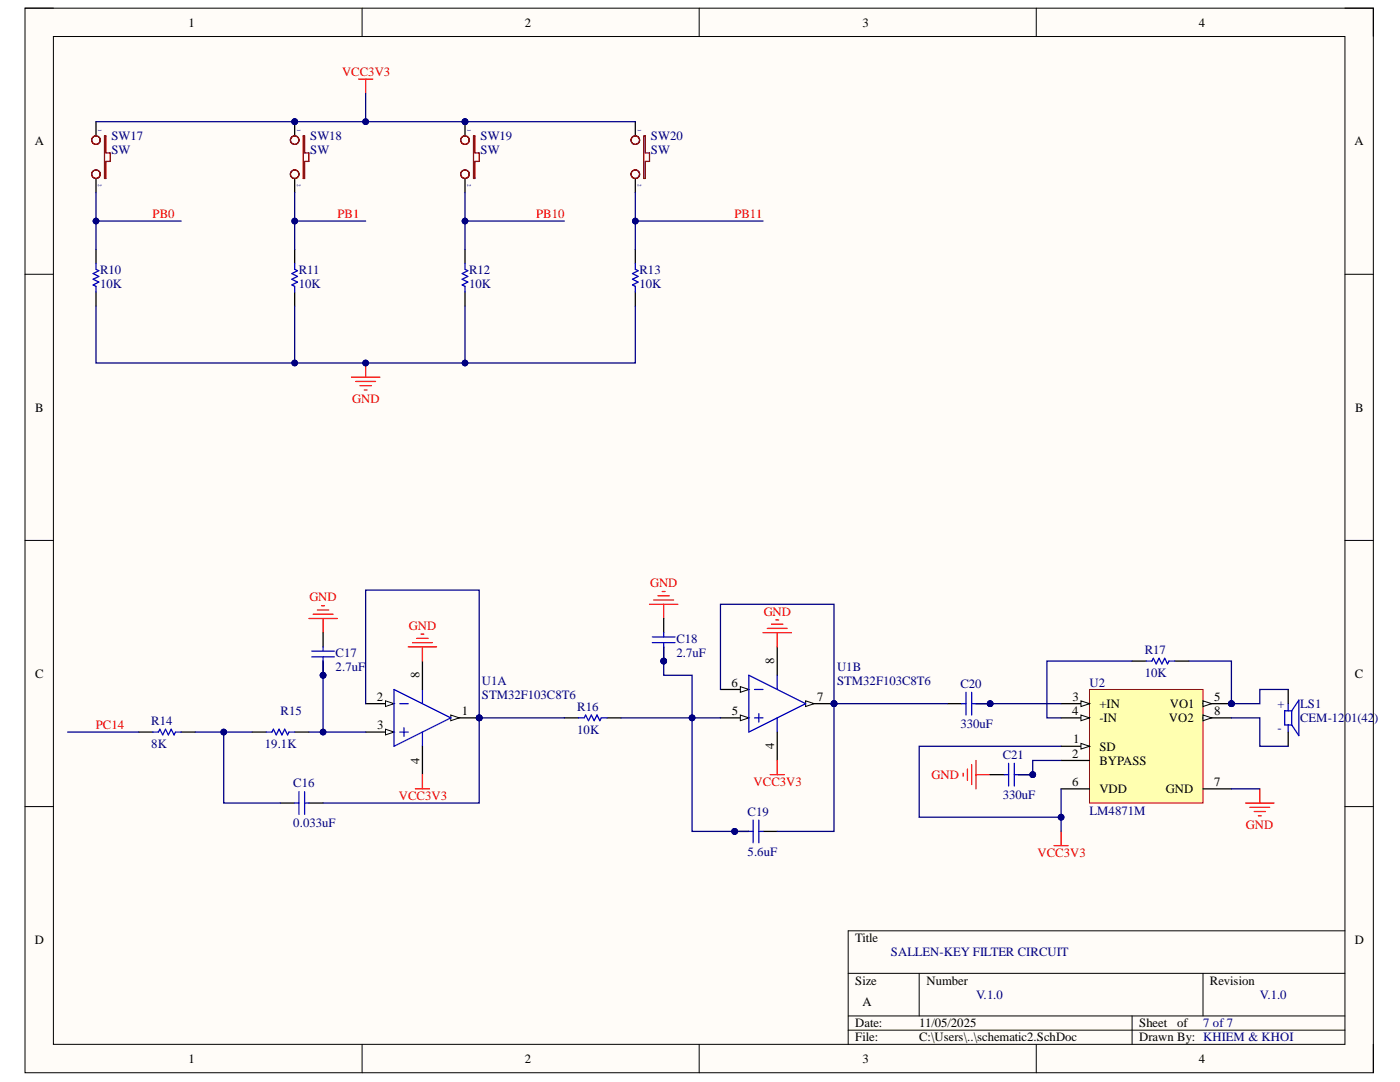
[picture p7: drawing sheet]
<svg xmlns="http://www.w3.org/2000/svg" width="279mm" height="216mm" viewBox="0 0 279 216" stroke-linecap="round" stroke-linejoin="round" font-family="sans-serif">
<defs><g id="words">
<g font-size="2.5">
<text x="37.6" y="5.3">1</text>
<text x="104.7" y="5.3">2</text>
<text x="172.1" y="5.3">3</text>
<text x="239.3" y="5.3">4</text>
<text x="6.9" y="29">A</text>
<text x="270.3" y="29">A</text>
<text x="7" y="82.1">B</text>
<text x="270.5" y="82.1">B</text>
<text x="7" y="135.2">C</text>
<text x="83.7" y="135.3" transform="rotate(-90 83.7 135.3)">8</text>
<text x="146" y="137">6</text>
<text x="154.5" y="132.4" transform="rotate(-90 154.5 132.4)">8</text>
<text x="270.4" y="135.2">C</text>
<text x="75.2" y="139.9">2</text>
<text x="92.2" y="142.7">1</text>
<text x="146.1" y="142.7">5</text>
<text x="163.1" y="139.9">7</text>
<text x="214" y="142.7">4</text>
<text x="214.1" y="139.9">3</text>
<text x="219.4" y="141.2">+IN</text>
<text x="233.4" y="141.2">VO1</text>
<text x="242.3" y="139.9">5</text>
<text x="242.3" y="142.7">8</text>
<text x="75.3" y="145.5">3</text>
<text x="154.5" y="149.5" transform="rotate(-90 154.5 149.5)">4</text>
<text x="214.2" y="148.3">1</text>
<text x="219.4" y="144.1">-IN</text>
<text x="219.4" y="149.8">SD</text>
<text x="233.3" y="144.1">VO2</text>
<text x="83.7" y="152.4" transform="rotate(-90 83.7 152.4)">4</text>
<text x="214" y="151.2">2</text>
<text x="219.4" y="152.6">BYPASS</text>
<text x="214" y="156.9">6</text>
<text x="219.4" y="158.2">VDD</text>
<text x="232.7" y="158.2">GND</text>
<text x="242.3" y="156.9">7</text>
<text x="6.9" y="188.3">D</text>
<text x="170.7" y="188">Title</text>
<text x="270.4" y="188.3">D</text>
<text x="170.7" y="196.5">Size</text>
<text x="184.9" y="196.5">Number</text>
<text x="241.5" y="196.5">Revision</text>
<text x="172.1" y="200.8">A</text>
<text x="170.7" y="205">Date:</text>
<text x="170.7" y="207.8">File:</text>
<text x="183.5" y="205">11/05/2025</text>
<text x="183.5" y="207.8">C:\Users\..\schematic2.SchDoc</text>
<text x="227.3" y="205">Sheet</text>
<text x="227.3" y="207.8">Drawn By: KHIEM &amp; KHOI</text>
<text x="235" y="205">of</text>
<text x="37.6" y="212.1">1</text>
<text x="104.7" y="212.1">2</text>
<text x="172.1" y="212.1">3</text>
<text x="239.3" y="212.1">4</text>
</g>
<g font-size="2.5" fill="#f00">
<text x="68.3" y="15.2">VCC3V3</text>
<text x="30.4" y="43.5">PB0</text>
<text x="67.3" y="43.5">PB1</text>
<text x="107" y="43.5">PB10</text>
<text x="146.6" y="43.5">PB11</text>
<text x="70.3" y="80.3">GND</text>
<text x="129.7" y="117.2">GND</text>
<text x="61.7" y="120">GND</text>
<text x="81.6" y="125.7">GND</text>
<text x="152.4" y="122.9">GND</text>
<text x="19.1" y="145.5">PC14</text>
<text x="185.9" y="155.4">GND</text>
<text x="79.6" y="159.7">VCC3V3</text>
<text x="150.4" y="156.9">VCC3V3</text>
<text x="248.7" y="165.3">GND</text>
<text x="207.1" y="171">VCC3V3</text>
</g>
<g font-size="2.5" fill="#000080">
<text x="22.2" y="28">SW17</text>
<text x="61.9" y="28">SW18</text>
<text x="95.9" y="28">SW19</text>
<text x="129.9" y="28">SW20</text>
<text x="22.2" y="30.8">SW</text>
<text x="61.9" y="30.8">SW</text>
<text x="95.9" y="30.8">SW</text>
<text x="129.9" y="30.8">SW</text>
<text x="20" y="57.4">10K</text>
<text x="20" y="54.6">R10</text>
<text x="59.6" y="57.4">10K</text>
<text x="59.6" y="54.6">R11</text>
<text x="93.6" y="57.4">10K</text>
<text x="93.6" y="54.6">R12</text>
<text x="127.6" y="57.4">10K</text>
<text x="127.6" y="54.6">R13</text>
<text x="67" y="131.1">C17</text>
<text x="135" y="131.1">2.7uF</text>
<text x="135" y="128.2">C18</text>
<text x="228.4" y="130.5">R17</text>
<text x="67" y="133.9">2.7uF</text>
<text x="96.2" y="136.8">U1A</text>
<text x="167" y="133.9">U1B</text>
<text x="167" y="136.8">STM32F103C8T6</text>
<text x="191.7" y="137.3">C20</text>
<text x="217.5" y="137">U2</text>
<text x="228.4" y="135.1">10K</text>
<text x="56" y="142.7">R15</text>
<text x="96.2" y="139.5">STM32F103C8T6</text>
<text x="115.2" y="141.8">R16</text>
<text x="254.9" y="141.2">+</text>
<text x="259.5" y="141.2">LS1</text>
<text x="30.2" y="149.2">8K</text>
<text x="30.2" y="144.7">R14</text>
<text x="52.9" y="149.2">19.1K</text>
<text x="115.2" y="146.4">10K</text>
<text x="191.7" y="145.2">330uF</text>
<text x="254.9" y="146">-</text>
<text x="259.5" y="144.1">CEM-1201(42)</text>
<text x="200.1" y="151.5">C21</text>
<text x="58.5" y="157.1">C16</text>
<text x="200.1" y="159.4">330uF</text>
<text x="58.5" y="165.1">0.033uF</text>
<text x="149.2" y="162.8">C19</text>
<text x="217.5" y="162.5">LM4871M</text>
<text x="149.2" y="170.8">5.6uF</text>
<text x="177.8" y="190.8">SALLEN-KEY FILTER CIRCUIT</text>
<text x="194.8" y="199.3">V.1.0</text>
<text x="251.5" y="199.3">V.1.0</text>
<text x="240.1" y="205">7 of 7</text>
</g>
<g font-size="1" fill="#000080">
<text x="19.6" y="25.7" transform="rotate(90 19.6 25.7)">1</text>
<text x="59.3" y="25.7" transform="rotate(90 59.3 25.7)">1</text>
<text x="93.3" y="25.7" transform="rotate(90 93.3 25.7)">1</text>
<text x="127.3" y="25.7" transform="rotate(90 127.3 25.7)">1</text>
<text x="19.6" y="36.8" transform="rotate(90 19.6 36.8)">2</text>
<text x="59.3" y="36.8" transform="rotate(90 59.3 36.8)">2</text>
<text x="93.3" y="36.8" transform="rotate(90 93.3 36.8)">2</text>
<text x="127.3" y="36.8" transform="rotate(90 127.3 36.8)">2</text>
</g>
</g></defs>
<path d="M5 1.6h269.1v212.5h-269.1z" fill-rule="evenodd" fill="#fffcf8"/>
<path d="M5 1.6h269.1v212.5h-269.1z" fill="none" stroke="#000" stroke-width=".2"/>
<path d="M10.7 7.3h257.7v201.1h-257.7z" fill-rule="evenodd" fill="#fffcf8"/>
<g fill="none" stroke="#000" stroke-width=".2">
<path d="M5 1.6h5.7M10.7 7.3h257.7v201.1h-257.7zM72.3 1.6v5.7M139.5 1.6v5.7M206.8 1.6v5.7M268.4 1.6h5.7v5.7M5 54.7h5.7M268.4 54.7h5.7M5 107.8h5.7M268.4 107.8h5.7M5 160.9h5.7M268.4 161h5.7"/>
<path d="M169.3 194.2h99.1M183.4 194.2v8.5M240.1 194.2v8.5M268.4 185.7h-99.1v22.7M72.3 208.4v5.7M139.5 208.4v5.7M169.3 202.7h99.1M169.3 205.6h99.1M206.8 208.4v5.7M225.9 202.7v5.7M274.1 208.4v5.7"/>
</g>
<circle cx="95.6" cy="143.2" r=".57" fill="#000080"/>
<circle cx="95.6" cy="143.2" r=".57" fill="none" stroke="#000080" stroke-width=".2"/>
<path d="M73 146.1h5.6" fill="none" stroke="#000" stroke-width=".25"/>
<path d="M76.9 145.5l1.7 .6-1.7 .5z" fill="#f8fcff"/>
<path d="M76.9 145.5l1.7 .6-1.7 .5z" fill="none" stroke="#000" stroke-width=".2"/>
<path d="M73 140.4h5.6" fill="none" stroke="#000" stroke-width=".25"/>
<path d="M76.9 139.8l1.7 .6-1.7 .6z" fill="#f8fcff"/>
<path d="M76.9 139.8l1.7 .6-1.7 .6z" fill="none" stroke="#000" stroke-width=".2"/>
<path d="M90 143.2h5.6" fill="none" stroke="#000" stroke-width=".25"/>
<path d="M90 142.7l1.7 .5-1.7 .6z" fill="#f8fcff"/>
<path d="M90 142.7l1.7 .5-1.7 .6z" fill="none" stroke="#000" stroke-width=".2"/>
<circle cx="95.6" cy="143.2" r=".57" fill="#000080"/>
<circle cx="95.6" cy="143.2" r=".57" fill="none" stroke="#000080" stroke-width=".2"/>
<path d="M78.6 137.6l11.4 5.6-11.4 5.7zM84.3 137.6v2.8M79.8 140.4h1.7M79.8 146.1h1.7M80.6 145.2v1.7M84.3 146.1v2.8" fill="none" stroke="#00f" stroke-width=".25"/>
<path d="M84.3 131.9v5.7M84.3 148.9v5.7" fill="none" stroke="#000" stroke-width=".25"/>
<circle cx="166.4" cy="140.4" r=".57" fill="#000080"/>
<circle cx="166.4" cy="140.4" r=".57" fill="none" stroke="#000080" stroke-width=".2"/>
<path d="M160.8 140.4h5.6" fill="none" stroke="#000" stroke-width=".25"/>
<path d="M160.8 139.8l1.7 .6-1.7 .6z" fill="#f8fcff"/>
<path d="M160.8 139.8l1.7 .6-1.7 .6z" fill="none" stroke="#000" stroke-width=".2"/>
<circle cx="166.4" cy="140.4" r=".57" fill="#000080"/>
<circle cx="166.4" cy="140.4" r=".57" fill="none" stroke="#000080" stroke-width=".2"/>
<path d="M143.8 143.2h5.6" fill="none" stroke="#000" stroke-width=".25"/>
<path d="M147.7 142.7l1.7 .5-1.7 .6z" fill="#f8fcff"/>
<path d="M147.7 142.7l1.7 .5-1.7 .6z" fill="none" stroke="#000" stroke-width=".2"/>
<path d="M143.8 137.6h5.6" fill="none" stroke="#000" stroke-width=".25"/>
<path d="M147.7 137l1.7 .6-1.7 .5z" fill="#f8fcff"/>
<path d="M147.7 137l1.7 .6-1.7 .5z" fill="none" stroke="#000" stroke-width=".2"/>
<path d="M149.4 134.7l11.4 5.7-11.4 5.7zM150.6 137.6h1.7M155.1 134.7v2.9M150.6 143.2h1.7M151.4 142.4v1.7M155.1 143.2v2.9" fill="none" stroke="#00f" stroke-width=".25"/>
<path d="M19.2 24.3v2.8M19.2 35.6v2.8M126.8 24.3v2.8M126.8 35.6v2.8M155.1 129.1v5.6M155.1 146.1v5.6" fill="none" stroke="#000" stroke-width=".25"/>
<g fill="none" stroke="#800000" stroke-width=".25">
<path d="M20.9 27.1h.2v3.4h.9v1.7h-.9v3.4h-.2zM128.5 27.1h.3v3.4h.8v1.7h-.8v3.4h-.3z"/>
<circle cx="19.2" cy="28" r=".85"/>
<circle cx="19.2" cy="34.8" r=".85"/>
<circle cx="126.8" cy="34.8" r=".85"/>
<circle cx="126.8" cy="28" r=".85"/>
</g>
<circle cx="58.8" cy="24.3" r=".57" fill="#000080"/>
<circle cx="58.8" cy="24.3" r=".57" fill="none" stroke="#000080" stroke-width=".2"/>
<path d="M58.8 24.3v2.8" fill="none" stroke="#000" stroke-width=".25"/>
<circle cx="58.8" cy="24.3" r=".57" fill="#000080"/>
<circle cx="58.8" cy="24.3" r=".57" fill="none" stroke="#000080" stroke-width=".2"/>
<path d="M58.8 35.6v2.8" fill="none" stroke="#000" stroke-width=".25"/>
<g fill="none" stroke="#800000" stroke-width=".25">
<path d="M60.5 27.1h.3v3.4h.8v1.7h-.8v3.4h-.3z"/>
<circle cx="58.8" cy="34.8" r=".85"/>
<circle cx="58.8" cy="28" r=".85"/>
</g>
<circle cx="92.8" cy="24.3" r=".57" fill="#000080"/>
<circle cx="92.8" cy="24.3" r=".57" fill="none" stroke="#000080" stroke-width=".2"/>
<path d="M92.8 24.3v2.8" fill="none" stroke="#000" stroke-width=".25"/>
<circle cx="92.8" cy="24.3" r=".57" fill="#000080"/>
<circle cx="92.8" cy="24.3" r=".57" fill="none" stroke="#000080" stroke-width=".2"/>
<path d="M92.8 35.6v2.8" fill="none" stroke="#000" stroke-width=".25"/>
<g fill="none" stroke="#800000" stroke-width=".25">
<path d="M94.5 27.1h.3v3.4h.8v1.7h-.8v3.4h-.3z"/>
<circle cx="92.8" cy="34.8" r=".85"/>
<circle cx="92.8" cy="28" r=".85"/>
</g>
<g fill="none" stroke="#f00" stroke-width=".25">
<path d="M71.6 15.8h2.8M73 15.8v2.8M70.1 75.3h5.7M71 76.1h4M71.8 77h2.3M72.7 77.8h.6M73 72.4v2.9M130.5 119.7h3.9M131.3 118.9h2.3M132.2 118h.5M61.6 123.4h5.7M62.5 122.6h4"/>
<path d="M63.3 121.7h2.3M64.2 120.9h.6M64.5 123.4v2.8M81.5 129.1h5.6M82.3 128.2h4M83.2 127.4h2.2M84 126.5h.6M84.3 129.1v2.8M129.6 120.6h5.7M132.5 120.6v2.8M152.3 126.2h5.6M153.1 125.4h4"/>
<path d="M154 124.5h2.2M154.8 123.7h.6M155.1 126.2v2.9M82.9 157.4h2.8M84.3 154.6v2.8M153.7 154.6h2.8M155.1 151.7v2.9M210.3 168.7h2.9M211.8 165.9v2.8"/>
</g>
<circle cx="73" cy="72.4" r=".57" fill="#000080"/>
<circle cx="73" cy="72.4" r=".57" fill="none" stroke="#000080" stroke-width=".2"/>
<path d="M257.1 140.4v1.4M257.1 144.7v1.4M257.8 141.8h-1.4v2.9h1.4M257.8 141.8v2.9M257.8 141.8l1.4-2.1v7.1l-1.4-2.1" fill="none" stroke="#00f" stroke-width=".25"/>
<path d="M257.1 137.6v2.8M257.1 146.1v2.8" fill="none" stroke="#000" stroke-width=".25"/>
<circle cx="245.8" cy="140.4" r=".57" fill="#000080"/>
<circle cx="245.8" cy="140.4" r=".57" fill="none" stroke="#000080" stroke-width=".2"/>
<path d="M217.4 137.6h22.7v22.6h-22.7z" fill-rule="evenodd" fill="#ffffb0"/>
<path d="M217.4 137.6h22.7v22.6h-22.7z" fill="none" stroke="#800000" stroke-width=".2"/>
<path d="M211.8 143.2h5.6" fill="none" stroke="#000" stroke-width=".25"/>
<path d="M215.7 142.7l1.7 .5-1.7 .6z" fill="#f8fcff"/>
<path d="M215.7 142.7l1.7 .5-1.7 .6z" fill="none" stroke="#000" stroke-width=".2"/>
<path d="M240.1 140.4h5.7" fill="none" stroke="#000" stroke-width=".25"/>
<path d="M240.1 139.8l1.7 .6-1.7 .6z" fill="#f8fcff"/>
<path d="M240.1 139.8l1.7 .6-1.7 .6z" fill="none" stroke="#000" stroke-width=".2"/>
<circle cx="245.8" cy="140.4" r=".57" fill="#000080"/>
<circle cx="245.8" cy="140.4" r=".57" fill="none" stroke="#000080" stroke-width=".2"/>
<path d="M240.1 157.4h5.7M240.1 143.2h5.7" fill="none" stroke="#000" stroke-width=".25"/>
<path d="M240.1 142.7l1.7 .5-1.7 .6z" fill="#f8fcff"/>
<path d="M240.1 142.7l1.7 .5-1.7 .6z" fill="none" stroke="#000" stroke-width=".2"/>
<path d="M211.8 157.4h5.6M211.8 140.4h5.6" fill="none" stroke="#000" stroke-width=".25"/>
<path d="M215.7 139.8l1.7 .6-1.7 .6z" fill="#f8fcff"/>
<path d="M215.7 139.8l1.7 .6-1.7 .6z" fill="none" stroke="#000" stroke-width=".2"/>
<path d="M211.8 148.9h5.6" fill="none" stroke="#000" stroke-width=".25"/>
<path d="M215.7 148.3l1.7 .6-1.7 .6z" fill="#f8fcff"/>
<path d="M215.7 148.3l1.7 .6-1.7 .6z" fill="none" stroke="#000" stroke-width=".2"/>
<g fill="none" stroke="#000" stroke-width=".25">
<path d="M19.2 49.8v2.8M19.2 58.3v2.8M58.8 49.8v2.8M58.8 58.3v2.8M92.8 49.8v2.8M92.8 58.3v2.8M126.8 49.8v2.8M126.8 58.3v2.8M27.7 146.1h2.8M36.2 146.1h2.8M50.3 146.1h2.8M58.8 146.1h2.8"/>
<path d="M112.6 143.2h2.9M121.1 143.2h2.9M211.8 151.7h5.6M56 160.2h2.8M61.6 160.2h2.9"/>
</g>
<path d="M192.2 154.3v.6M193.1 153.4v2.3M193.9 152.6v4M194.8 151.7v5.7M194.8 154.6h2.8M251.4 157.4v2.8M248.6 160.2h5.7M249.4 161.1h4M250.3 161.9h2.3M251.1 162.8h.6" fill="none" stroke="#f00" stroke-width=".25"/>
<path d="M19.2 52.6v1.1l.5 .3-1.1 .6 1.1 .6-1.1 .5 1.1 .6-1.1 .6 .6 .2v1.2M58.8 52.6v1.1l.6 .3-1.2 .6 1.2 .6-1.2 .5 1.2 .6-1.2 .6 .6 .2v1.2M92.8 52.6v1.1l.6 .3-1.2 .6 1.2 .6-1.2 .5 1.2 .6-1.2 .6 .6 .2v1.2M126.8 52.6v1.1l.6 .3-1.2 .6 1.2 .6-1.2 .5 1.2 .6-1.2 .6 .6 .2v1.2M30.5 146.1h1.1l.3-.6 .6 1.1 .5-1.1 .6 1.1 .6-1.1 .5 1.1 .3-.5h1.2M53.1 146.1h1.2l.3-.6 .5 1.1 .6-1.1 .6 1.1 .5-1.1 .6 1.1 .3-.5h1.1M59.7 158v4.5M60.8 158v4.5M115.5 143.2h1.1l.3-.5 .5 1.1 .6-1.1 .6 1.1 .5-1.1 .6 1.1 .3-.6h1.1M58.8 160.2h.9M60.8 160.2h.8" fill="none" stroke="#00f" stroke-width=".25"/>
<circle cx="64.5" cy="134.7" r=".57" fill="#000080"/>
<circle cx="64.5" cy="134.7" r=".57" fill="none" stroke="#000080" stroke-width=".2"/>
<path d="M64.5 131.9v2.8" fill="none" stroke="#000" stroke-width=".25"/>
<circle cx="64.5" cy="134.7" r=".57" fill="#000080"/>
<circle cx="64.5" cy="134.7" r=".57" fill="none" stroke="#000080" stroke-width=".2"/>
<path d="M64.5 126.2v2.9" fill="none" stroke="#000" stroke-width=".25"/>
<path d="M62.2 129.9h4.5M62.2 131.1h4.5M64.5 129.1v.8M64.5 131.1v.8" fill="none" stroke="#00f" stroke-width=".25"/>
<circle cx="132.5" cy="131.9" r=".57" fill="#000080"/>
<circle cx="132.5" cy="131.9" r=".57" fill="none" stroke="#000080" stroke-width=".2"/>
<path d="M132.5 129.1v2.8" fill="none" stroke="#000" stroke-width=".25"/>
<circle cx="132.5" cy="131.9" r=".57" fill="#000080"/>
<circle cx="132.5" cy="131.9" r=".57" fill="none" stroke="#000080" stroke-width=".2"/>
<path d="M132.5 123.4v2.8" fill="none" stroke="#000" stroke-width=".25"/>
<path d="M130.2 127.1h4.5M130.2 128.2h4.5M132.5 126.2v.9M132.5 128.2v.9" fill="none" stroke="#00f" stroke-width=".25"/>
<circle cx="146.6" cy="165.9" r=".57" fill="#000080"/>
<circle cx="146.6" cy="165.9" r=".57" fill="none" stroke="#000080" stroke-width=".2"/>
<path d="M146.6 165.9h2.8" fill="none" stroke="#000" stroke-width=".25"/>
<circle cx="146.6" cy="165.9" r=".57" fill="#000080"/>
<circle cx="146.6" cy="165.9" r=".57" fill="none" stroke="#000080" stroke-width=".2"/>
<path d="M152.3 165.9h2.8" fill="none" stroke="#000" stroke-width=".25"/>
<path d="M149.4 165.9h.9M150.3 163.6v4.6M151.4 163.6v4.6M151.4 165.9h.9" fill="none" stroke="#00f" stroke-width=".25"/>
<circle cx="197.6" cy="140.4" r=".57" fill="#000080"/>
<circle cx="197.6" cy="140.4" r=".57" fill="none" stroke="#000080" stroke-width=".2"/>
<path d="M189.1 140.4h2.8M194.8 140.4h2.8" fill="none" stroke="#000" stroke-width=".25"/>
<circle cx="197.6" cy="140.4" r=".57" fill="#000080"/>
<circle cx="197.6" cy="140.4" r=".57" fill="none" stroke="#000080" stroke-width=".2"/>
<path d="M192.8 138.1v4.6M193.9 138.1v4.6M191.9 140.4h.9M193.9 140.4h.9" fill="none" stroke="#00f" stroke-width=".25"/>
<circle cx="206.1" cy="154.6" r=".57" fill="#000080"/>
<circle cx="206.1" cy="154.6" r=".57" fill="none" stroke="#000080" stroke-width=".2"/>
<path d="M197.6 154.6h2.8M203.3 154.6h2.8" fill="none" stroke="#000" stroke-width=".25"/>
<circle cx="206.1" cy="154.6" r=".57" fill="#000080"/>
<circle cx="206.1" cy="154.6" r=".57" fill="none" stroke="#000080" stroke-width=".2"/>
<path d="M228.8 131.9h1.1l.3-.6 .5 1.2 .6-1.2 .6 1.2 .5-1.2 .6 1.2 .3-.6h1.1M200.4 154.6h.9M201.3 152.3v4.5M202.4 152.3v4.5M202.4 154.6h.9" fill="none" stroke="#00f" stroke-width=".25"/>
<path d="M225.9 131.9h2.9M234.4 131.9h2.9" fill="none" stroke="#000" stroke-width=".25"/>
<path d="M44.6 146.1v14.1h11.4" fill="none" stroke="#000080" stroke-width=".25"/>
<circle cx="44.6" cy="146.1" r=".57" fill="#000080"/>
<circle cx="44.6" cy="146.1" r=".57" fill="none" stroke="#000080" stroke-width=".2"/>
<path d="M61.6 146.1h11.4" fill="none" stroke="#000080" stroke-width=".25"/>
<circle cx="64.5" cy="146.1" r=".57" fill="#000080"/>
<circle cx="64.5" cy="146.1" r=".57" fill="none" stroke="#000080" stroke-width=".2"/>
<path d="M95.6 143.2v17h-31.1" fill="none" stroke="#000080" stroke-width=".25"/>
<circle cx="95.6" cy="143.2" r=".57" fill="#000080"/>
<circle cx="95.6" cy="143.2" r=".57" fill="none" stroke="#000080" stroke-width=".2"/>
<path d="M95.6 143.2h17" fill="none" stroke="#000080" stroke-width=".25"/>
<circle cx="95.6" cy="143.2" r=".57" fill="#000080"/>
<circle cx="95.6" cy="143.2" r=".57" fill="none" stroke="#000080" stroke-width=".2"/>
<path d="M73 140.4v-22.7h22.6v25.5" fill="none" stroke="#000080" stroke-width=".25"/>
<circle cx="95.6" cy="143.2" r=".57" fill="#000080"/>
<circle cx="95.6" cy="143.2" r=".57" fill="none" stroke="#000080" stroke-width=".2"/>
<path d="M143.8 137.6v-17h22.6v19.8" fill="none" stroke="#000080" stroke-width=".25"/>
<circle cx="166.4" cy="140.4" r=".57" fill="#000080"/>
<circle cx="166.4" cy="140.4" r=".57" fill="none" stroke="#000080" stroke-width=".2"/>
<path d="M166.4 140.4h22.7" fill="none" stroke="#000080" stroke-width=".25"/>
<circle cx="166.4" cy="140.4" r=".57" fill="#000080"/>
<circle cx="166.4" cy="140.4" r=".57" fill="none" stroke="#000080" stroke-width=".2"/>
<path d="M237.3 131.9h8.5v8.5" fill="none" stroke="#000080" stroke-width=".25"/>
<circle cx="245.8" cy="140.4" r=".57" fill="#000080"/>
<circle cx="245.8" cy="140.4" r=".57" fill="none" stroke="#000080" stroke-width=".2"/>
<path d="M225.9 131.9h-17v11.3h2.9M39 146.1h11.3" fill="none" stroke="#000080" stroke-width=".25"/>
<circle cx="44.6" cy="146.1" r=".57" fill="#000080"/>
<circle cx="44.6" cy="146.1" r=".57" fill="none" stroke="#000080" stroke-width=".2"/>
<path d="M64.5 131.9v14.2" fill="none" stroke="#000080" stroke-width=".25"/>
<circle cx="64.5" cy="146.1" r=".57" fill="#000080"/>
<circle cx="64.5" cy="146.1" r=".57" fill="none" stroke="#000080" stroke-width=".2"/>
<circle cx="64.5" cy="134.7" r=".57" fill="#000080"/>
<circle cx="64.5" cy="134.7" r=".57" fill="none" stroke="#000080" stroke-width=".2"/>
<path d="M194.8 140.4h17" fill="none" stroke="#000080" stroke-width=".25"/>
<circle cx="197.6" cy="140.4" r=".57" fill="#000080"/>
<circle cx="197.6" cy="140.4" r=".57" fill="none" stroke="#000080" stroke-width=".2"/>
<path d="M166.4 140.4v25.5h-11.3" fill="none" stroke="#000080" stroke-width=".25"/>
<circle cx="166.4" cy="140.4" r=".57" fill="#000080"/>
<circle cx="166.4" cy="140.4" r=".57" fill="none" stroke="#000080" stroke-width=".2"/>
<path d="M92.8 24.3h34" fill="none" stroke="#000080" stroke-width=".25"/>
<circle cx="92.8" cy="24.3" r=".57" fill="#000080"/>
<circle cx="92.8" cy="24.3" r=".57" fill="none" stroke="#000080" stroke-width=".2"/>
<path d="M58.8 61.1v11.3" fill="none" stroke="#000080" stroke-width=".25"/>
<circle cx="58.8" cy="72.4" r=".57" fill="#000080"/>
<circle cx="58.8" cy="72.4" r=".57" fill="none" stroke="#000080" stroke-width=".2"/>
<path d="M92.8 61.1v11.3" fill="none" stroke="#000080" stroke-width=".25"/>
<circle cx="92.8" cy="72.4" r=".57" fill="#000080"/>
<circle cx="92.8" cy="72.4" r=".57" fill="none" stroke="#000080" stroke-width=".2"/>
<path d="M19.2 44.1h17" fill="none" stroke="#000080" stroke-width=".25"/>
<circle cx="19.2" cy="44.1" r=".57" fill="#000080"/>
<circle cx="19.2" cy="44.1" r=".57" fill="none" stroke="#000080" stroke-width=".2"/>
<path d="M58.8 44.1h14.2" fill="none" stroke="#000080" stroke-width=".25"/>
<circle cx="58.8" cy="44.1" r=".57" fill="#000080"/>
<circle cx="58.8" cy="44.1" r=".57" fill="none" stroke="#000080" stroke-width=".2"/>
<path d="M92.8 44.1h19.8" fill="none" stroke="#000080" stroke-width=".25"/>
<circle cx="92.8" cy="44.1" r=".57" fill="#000080"/>
<circle cx="92.8" cy="44.1" r=".57" fill="none" stroke="#000080" stroke-width=".2"/>
<path d="M126.8 44.1h25.5" fill="none" stroke="#000080" stroke-width=".25"/>
<circle cx="126.8" cy="44.1" r=".57" fill="#000080"/>
<circle cx="126.8" cy="44.1" r=".57" fill="none" stroke="#000080" stroke-width=".2"/>
<path d="M19.2 24.3h73.6" fill="none" stroke="#000080" stroke-width=".25"/>
<circle cx="92.8" cy="24.3" r=".57" fill="#000080"/>
<circle cx="92.8" cy="24.3" r=".57" fill="none" stroke="#000080" stroke-width=".2"/>
<circle cx="73" cy="24.3" r=".57" fill="#000080"/>
<circle cx="73" cy="24.3" r=".57" fill="none" stroke="#000080" stroke-width=".2"/>
<circle cx="58.8" cy="24.3" r=".57" fill="#000080"/>
<circle cx="58.8" cy="24.3" r=".57" fill="none" stroke="#000080" stroke-width=".2"/>
<path d="M73 18.6v5.7" fill="none" stroke="#000080" stroke-width=".25"/>
<circle cx="73" cy="24.3" r=".57" fill="#000080"/>
<circle cx="73" cy="24.3" r=".57" fill="none" stroke="#000080" stroke-width=".2"/>
<path d="M211.8 157.4v8.5" fill="none" stroke="#000080" stroke-width=".25"/>
<circle cx="211.8" cy="163.1" r=".57" fill="#000080"/>
<circle cx="211.8" cy="163.1" r=".57" fill="none" stroke="#000080" stroke-width=".2"/>
<path d="M132.5 129.1v5.6h5.6v8.5M13.5 146.1h14.2M245.8 157.4h5.6" fill="none" stroke="#000080" stroke-width=".25"/>
<circle cx="132.5" cy="131.9" r=".57" fill="#000080"/>
<circle cx="132.5" cy="131.9" r=".57" fill="none" stroke="#000080" stroke-width=".2"/>
<circle cx="138.1" cy="143.2" r=".57" fill="#000080"/>
<circle cx="138.1" cy="143.2" r=".57" fill="none" stroke="#000080" stroke-width=".2"/>
<path d="M138.1 143.2v22.7h11.3" fill="none" stroke="#000080" stroke-width=".25"/>
<circle cx="138.1" cy="143.2" r=".57" fill="#000080"/>
<circle cx="138.1" cy="143.2" r=".57" fill="none" stroke="#000080" stroke-width=".2"/>
<circle cx="146.6" cy="165.9" r=".57" fill="#000080"/>
<circle cx="146.6" cy="165.9" r=".57" fill="none" stroke="#000080" stroke-width=".2"/>
<path d="M257.1 137.6h-5.7v2.8h-5.6" fill="none" stroke="#000080" stroke-width=".25"/>
<circle cx="245.8" cy="140.4" r=".57" fill="#000080"/>
<circle cx="245.8" cy="140.4" r=".57" fill="none" stroke="#000080" stroke-width=".2"/>
<path d="M211.8 151.7h-5.7v2.9h-2.8M245.8 143.2h5.6v5.7h5.7" fill="none" stroke="#000080" stroke-width=".25"/>
<circle cx="206.1" cy="154.6" r=".57" fill="#000080"/>
<circle cx="206.1" cy="154.6" r=".57" fill="none" stroke="#000080" stroke-width=".2"/>
<path d="M211.8 148.9h-28.4v14.2h28.4" fill="none" stroke="#000080" stroke-width=".25"/>
<circle cx="211.8" cy="163.1" r=".57" fill="#000080"/>
<circle cx="211.8" cy="163.1" r=".57" fill="none" stroke="#000080" stroke-width=".2"/>
<path d="M126.8 38.4v11.4" fill="none" stroke="#000080" stroke-width=".25"/>
<circle cx="126.8" cy="44.1" r=".57" fill="#000080"/>
<circle cx="126.8" cy="44.1" r=".57" fill="none" stroke="#000080" stroke-width=".2"/>
<path d="M92.8 38.4v11.4" fill="none" stroke="#000080" stroke-width=".25"/>
<circle cx="92.8" cy="44.1" r=".57" fill="#000080"/>
<circle cx="92.8" cy="44.1" r=".57" fill="none" stroke="#000080" stroke-width=".2"/>
<path d="M58.8 38.4v11.4" fill="none" stroke="#000080" stroke-width=".25"/>
<circle cx="58.8" cy="44.1" r=".57" fill="#000080"/>
<circle cx="58.8" cy="44.1" r=".57" fill="none" stroke="#000080" stroke-width=".2"/>
<path d="M19.2 38.4v11.4" fill="none" stroke="#000080" stroke-width=".25"/>
<circle cx="19.2" cy="44.1" r=".57" fill="#000080"/>
<circle cx="19.2" cy="44.1" r=".57" fill="none" stroke="#000080" stroke-width=".2"/>
<path d="M19.2 61.1v11.3h107.6v-11.3" fill="none" stroke="#000080" stroke-width=".25"/>
<circle cx="58.8" cy="72.4" r=".57" fill="#000080"/>
<circle cx="58.8" cy="72.4" r=".57" fill="none" stroke="#000080" stroke-width=".2"/>
<circle cx="73" cy="72.4" r=".57" fill="#000080"/>
<circle cx="73" cy="72.4" r=".57" fill="none" stroke="#000080" stroke-width=".2"/>
<circle cx="92.8" cy="72.4" r=".57" fill="#000080"/>
<circle cx="92.8" cy="72.4" r=".57" fill="none" stroke="#000080" stroke-width=".2"/>
<path d="M124 143.2h19.8" fill="none" stroke="#000080" stroke-width=".25"/>
<circle cx="138.1" cy="143.2" r=".57" fill="#000080"/>
<circle cx="138.1" cy="143.2" r=".57" fill="none" stroke="#000080" stroke-width=".2"/>
<use href="#words"/>
</svg>
